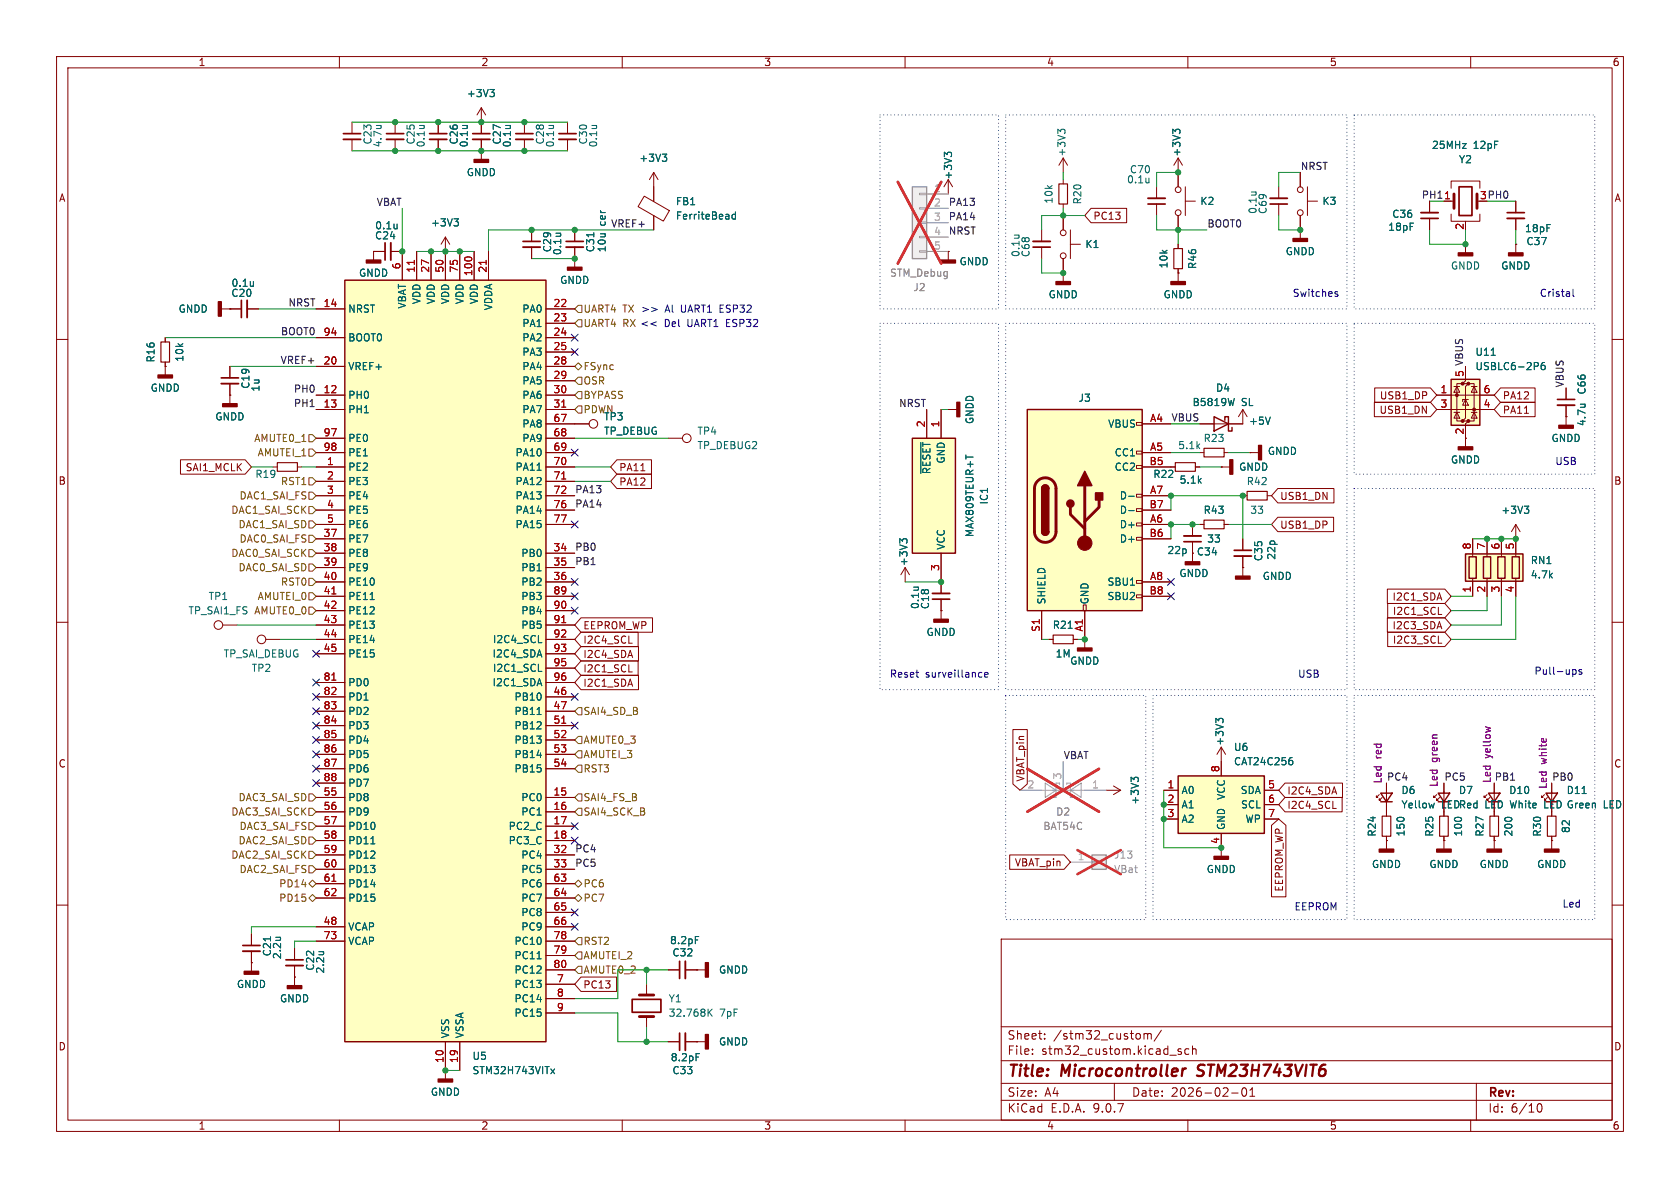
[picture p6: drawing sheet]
<svg xmlns="http://www.w3.org/2000/svg" width="297mm" height="210mm" viewBox="0 0 297 210" stroke-linecap="round" stroke-linejoin="round" font-family="sans-serif">
<defs><g id="words">
<g font-size="2.8" fill="#840000">
<text x="178" y="190.9">Title:</text>
<text x="187.7" y="190.9">Microcontroller</text>
<text x="212.6" y="190.9">STM23H743VIT6</text>
</g>
<g font-size="2.1" fill="#840000">
<text x="178" y="184">Sheet:</text>
<text x="186.2" y="184">/stm32_custom/</text>
<text x="178" y="186.7">File:</text>
<text x="184.1" y="186.7">stm32_custom.kicad_sch</text>
<text x="178" y="196.9">KiCad</text>
<text x="178" y="194.1">Size:</text>
<text x="184.7" y="194.1">A4</text>
<text x="185.7" y="196.9">E.D.A.</text>
<text x="193.3" y="196.9">9.0.7</text>
<text x="200" y="194.1">Date:</text>
<text x="207" y="194.1">2026-02-01</text>
<text x="263" y="194.3">Rev:</text>
<text x="263" y="196.9">Id:</text>
<text x="267.1" y="196.9">6/10</text>
</g>
<g font-size="1.8" fill="#840000">
<text x="35" y="11.9">1</text>
<text x="85" y="11.9">2</text>
<text x="135" y="11.9">3</text>
<text x="185" y="11.9">4</text>
<text x="235" y="11.9">5</text>
<text x="285" y="11.9">6</text>
<text x="10.3" y="35.9">A</text>
<text x="285.3" y="35.9">A</text>
<text x="193.2" y="39.1">PC13</text>
<text x="243.8" y="70.8">USB1_DP</text>
<text x="265.6" y="70.8">PA12</text>
<text x="243.8" y="73.3">USB1_DN</text>
<text x="265.6" y="73.3">PA11</text>
<text x="32.7" y="83.5">SAI1_MCLK</text>
<text x="109.4" y="83.5">PA11</text>
<text x="10.3" y="85.9">B</text>
<text x="109.4" y="86">PA12</text>
<text x="226.2" y="88.6">USB1_DN</text>
<text x="285.3" y="85.9">B</text>
<text x="226.2" y="93.7">USB1_DP</text>
<text x="246.1" y="106.4">I2C1_SDA</text>
<text x="103" y="114">I2C4_SCL</text>
<text x="103" y="111.4">EEPROM_WP</text>
<text x="246.1" y="111.4">I2C3_SDA</text>
<text x="246.1" y="108.9">I2C1_SCL</text>
<text x="246.1" y="114">I2C3_SCL</text>
<text x="103" y="119.1">I2C1_SCL</text>
<text x="103" y="116.5">I2C4_SDA</text>
<text x="103" y="121.6">I2C1_SDA</text>
<text x="10.3" y="135.9">C</text>
<text x="285.3" y="135.9">C</text>
<text x="181.3" y="138.3" transform="rotate(-90 181.3 138.3)">VBAT_pin</text>
<text x="227.5" y="143.2">I2C4_SCL</text>
<text x="227.5" y="140.7">I2C4_SDA</text>
<text x="254.8" y="143.1">LEDRed</text>
<text x="262.5" y="143.1">LED White</text>
<text x="215.6" y="149.3" transform="rotate(-90 215.6 149.3)">4</text>
<text x="179.3" y="153.4">VBAT_pin</text>
<text x="227" y="157.7" transform="rotate(-90 227 157.7)">EEPROM_WP</text>
<text x="103" y="174.9">PC13</text>
<text x="10.3" y="185.9">D</text>
<text x="285.3" y="185.9">D</text>
<text x="35" y="199.9">1</text>
<text x="85" y="199.9">2</text>
<text x="135" y="199.9">3</text>
<text x="185" y="199.9">4</text>
<text x="235" y="199.9">5</text>
<text x="285" y="199.9">6</text>
</g>
<g font-size="1.8" fill="#006464">
<text x="82.4" y="17.4">+3V3</text>
<text x="65.9" y="25.6" transform="rotate(-90 65.9 25.6)">C23</text>
<text x="67.7" y="26.2" transform="rotate(-90 67.7 26.2)">4.7u</text>
<text x="73.5" y="25.6" transform="rotate(-90 73.5 25.6)">C25</text>
<text x="75.3" y="26.2" transform="rotate(-90 75.3 26.2)">0.1u</text>
<text x="81.1" y="25.6" transform="rotate(-90 81.1 25.6)">C26</text>
<text x="82.9" y="26.2" transform="rotate(-90 82.9 26.2)">0.1u</text>
<text x="88.7" y="25.6" transform="rotate(-90 88.7 25.6)">C27</text>
<text x="90.5" y="26.2" transform="rotate(-90 90.5 26.2)">0.1u</text>
<text x="96.4" y="25.6" transform="rotate(-90 96.4 25.6)">C28</text>
<text x="98.1" y="26.2" transform="rotate(-90 98.1 26.2)">0.1u</text>
<text x="104" y="25.6" transform="rotate(-90 104 25.6)">C30</text>
<text x="105.8" y="26.2" transform="rotate(-90 105.8 26.2)">0.1u</text>
<text x="112.9" y="28.8">+3V3</text>
<text x="188.6" y="27.8" transform="rotate(-90 188.6 27.8)">+3V3</text>
<text x="208.9" y="27.8" transform="rotate(-90 208.9 27.8)">+3V3</text>
<text x="253.1" y="26.5">25MHz</text>
<text x="257.8" y="29.1">Y2</text>
<text x="260.5" y="26.5">12pF</text>
<text x="82.4" y="31.3">GNDD</text>
<text x="168.5" y="31.9" transform="rotate(-90 168.5 31.9)">+3V3</text>
<text x="199.1" y="32.6">0.1u</text>
<text x="199.7" y="30.8">C70</text>
<text x="66.2" y="40.7">0.1u</text>
<text x="76.1" y="40.2">+3V3</text>
<text x="107.3" y="40" transform="rotate(-90 107.3 40)">cer</text>
<text x="119.4" y="36.5">FB1</text>
<text x="119.4" y="39">FerriteBead</text>
<text x="186.3" y="36.1" transform="rotate(-90 186.3 36.1)">10k</text>
<text x="191.4" y="36.2" transform="rotate(-90 191.4 36.2)">R20</text>
<text x="212.1" y="36.4">K2</text>
<text x="222.4" y="37.9" transform="rotate(-90 222.4 37.9)">0.1u</text>
<text x="224.1" y="37.9" transform="rotate(-90 224.1 37.9)">C69</text>
<text x="233.7" y="36.4">K3</text>
<text x="245.3" y="41">18pF</text>
<text x="246" y="38.7">C36</text>
<text x="269.5" y="41.2">18pF</text>
<text x="66.2" y="42.5">C24</text>
<text x="97.6" y="44.7" transform="rotate(-90 97.6 44.7)">C29</text>
<text x="99.4" y="45.2" transform="rotate(-90 99.4 45.2)">0.1u</text>
<text x="105.3" y="44.7" transform="rotate(-90 105.3 44.7)">C31</text>
<text x="107.3" y="44.7" transform="rotate(-90 107.3 44.7)">10u</text>
<text x="169.5" y="47.1">GNDD</text>
<text x="180.4" y="45.5" transform="rotate(-90 180.4 45.5)">0.1u</text>
<text x="182.2" y="45.6" transform="rotate(-90 182.2 45.6)">C68</text>
<text x="191.8" y="44">K1</text>
<text x="206.6" y="47.5" transform="rotate(-90 206.6 47.5)">10k</text>
<text x="211.7" y="47.7" transform="rotate(-90 211.7 47.7)">R46</text>
<text x="227.2" y="45.3">GNDD</text>
<text x="256.4" y="47.9">GNDD</text>
<text x="265.3" y="47.9">GNDD</text>
<text x="269.8" y="43.5">C37</text>
<text x="40.8" y="52.7">C20</text>
<text x="40.8" y="50.9">0.1u</text>
<text x="63.4" y="49.1">GNDD</text>
<text x="74.5" y="53.9" transform="rotate(-90 74.5 53.9)">VDD</text>
<text x="77.1" y="53.9" transform="rotate(-90 77.1 53.9)">VDD</text>
<text x="79.6" y="53.9" transform="rotate(-90 79.6 53.9)">VDD</text>
<text x="82.1" y="53.9" transform="rotate(-90 82.1 53.9)">VDD</text>
<text x="84.7" y="53.9" transform="rotate(-90 84.7 53.9)">VDD</text>
<text x="98.9" y="50.4">GNDD</text>
<text x="185.3" y="52.9">GNDD</text>
<text x="205.6" y="52.9">GNDD</text>
<text x="31.5" y="55.5">GNDD</text>
<text x="61.5" y="55.5">NRST</text>
<text x="72" y="54.7" transform="rotate(-90 72 54.7)">VBAT</text>
<text x="87.2" y="55" transform="rotate(-90 87.2 55)">VDDA</text>
<text x="92.2" y="55.5">PA0</text>
<text x="92.2" y="58">PA1</text>
<text x="27.5" y="64.2" transform="rotate(-90 27.5 64.2)">R16</text>
<text x="32.6" y="64.1" transform="rotate(-90 32.6 64.1)">10k</text>
<text x="61.5" y="60.6">BOOT0</text>
<text x="61.5" y="65.6">VREF+</text>
<text x="92.2" y="60.6">PA2</text>
<text x="92.2" y="63.1">PA3</text>
<text x="92.2" y="65.6">PA4</text>
<text x="260.7" y="63.1">U11</text>
<text x="260.7" y="65.6">USBLC6-2P6</text>
<text x="26.5" y="69.4">GNDD</text>
<text x="44.3" y="68.8" transform="rotate(-90 44.3 68.8)">C19</text>
<text x="46.1" y="69.3" transform="rotate(-90 46.1 69.3)">1u</text>
<text x="61.5" y="70.7">PH0</text>
<text x="92.2" y="68.2">PA5</text>
<text x="92.2" y="70.7">PA6</text>
<text x="190.6" y="71.2">J3</text>
<text x="210.7" y="72">B5819W</text>
<text x="214.9" y="69.4">D4</text>
<text x="219.5" y="72">SL</text>
<text x="280.5" y="69.8" transform="rotate(-90 280.5 69.8)">C66</text>
<text x="38" y="74.5">GNDD</text>
<text x="61.5" y="73.3">PH1</text>
<text x="92.2" y="73.3">PA7</text>
<text x="92.2" y="75.8">PA8</text>
<text x="106.7" y="74.5">TP3</text>
<text x="106.7" y="77.1">TP_DEBUG</text>
<text x="123.2" y="77.1">TP4</text>
<text x="172.3" y="75.1" transform="rotate(-90 172.3 75.1)">GNDD</text>
<text x="195.8" y="75.8">VBUS</text>
<text x="220.7" y="75.3">+5V</text>
<text x="280.5" y="75.4" transform="rotate(-90 280.5 75.4)">4.7u</text>
<text x="61.5" y="78.3">PE0</text>
<text x="61.5" y="80.9">PE1</text>
<text x="61.5" y="83.4">PE2</text>
<text x="91" y="80.9">PA10</text>
<text x="91" y="83.4">PA11</text>
<text x="92.2" y="78.3">PA9</text>
<text x="123.2" y="79.6">TP_DEBUG2</text>
<text x="164.7" y="83.9" transform="rotate(-90 164.7 83.9)">~{RESET}</text>
<text x="167.2" y="82.1" transform="rotate(-90 167.2 82.1)">GND</text>
<text x="197" y="80.9">CC1</text>
<text x="197" y="83.4">CC2</text>
<text x="208.2" y="79.6">5.1k</text>
<text x="212.7" y="78.3">R23</text>
<text x="219" y="83.4">GNDD</text>
<text x="224" y="80.6">GNDD</text>
<text x="256.4" y="82.1">GNDD</text>
<text x="274.2" y="78.3">GNDD</text>
<text x="45" y="84.7">R19</text>
<text x="61.5" y="86">PE3</text>
<text x="61.5" y="88.5">PE4</text>
<text x="91" y="86">PA12</text>
<text x="91" y="88.5">PA13</text>
<text x="174.9" y="89.3" transform="rotate(-90 174.9 89.3)">IC1</text>
<text x="197.9" y="88.5">D-</text>
<text x="203.8" y="84.7">R22</text>
<text x="208.4" y="85.7">5.1k</text>
<text x="220.3" y="86">R42</text>
<text x="61.5" y="91">PE5</text>
<text x="61.5" y="93.6">PE6</text>
<text x="91" y="91">PA14</text>
<text x="91" y="93.6">PA15</text>
<text x="172.3" y="95" transform="rotate(-90 172.3 95)">MAX809TEUR+T</text>
<text x="197.9" y="91">D-</text>
<text x="197.9" y="93.6">D+</text>
<text x="212.7" y="91">R43</text>
<text x="220.9" y="91">33</text>
<text x="265.3" y="91">+3V3</text>
<text x="61.5" y="96.1">PE7</text>
<text x="61.5" y="98.7">PE8</text>
<text x="61.5" y="101.2">PE9</text>
<text x="92.1" y="98.7">PB0</text>
<text x="92.1" y="101.2">PB1</text>
<text x="160.6" y="100.2" transform="rotate(-90 160.6 100.2)">+3V3</text>
<text x="167.2" y="97.3" transform="rotate(-90 167.2 97.3)">VCC</text>
<text x="197.9" y="96.1">D+</text>
<text x="206.3" y="98.1">22p</text>
<text x="211.5" y="98.4">C34</text>
<text x="213.3" y="96.1">33</text>
<text x="223.4" y="99.3" transform="rotate(-90 223.4 99.3)">C35</text>
<text x="225.7" y="99.1" transform="rotate(-90 225.7 99.1)">22p</text>
<text x="270.5" y="99.9">RN1</text>
<text x="36.8" y="106.3">TP1</text>
<text x="61.5" y="103.7">PE10</text>
<text x="61.5" y="106.3">PE11</text>
<text x="92.1" y="103.7">PB2</text>
<text x="92.1" y="106.3">PB3</text>
<text x="162.7" y="107.8" transform="rotate(-90 162.7 107.8)">0.1u</text>
<text x="164.4" y="107.8" transform="rotate(-90 164.4 107.8)">C18</text>
<text x="185" y="106.9" transform="rotate(-90 185 106.9)">SHIELD</text>
<text x="192.6" y="106.9" transform="rotate(-90 192.6 106.9)">GND</text>
<text x="195.7" y="103.7">SBU1</text>
<text x="195.7" y="106.3">SBU2</text>
<text x="208.4" y="102.2">GNDD</text>
<text x="223.1" y="102.7">GNDD</text>
<text x="270.5" y="102.5">4.7k</text>
<text x="33.2" y="108.8">TP_SAI1_FS</text>
<text x="61.5" y="108.8">PE12</text>
<text x="61.5" y="111.4">PE13</text>
<text x="61.5" y="113.9">PE14</text>
<text x="87" y="113.9">I2C4_SCL</text>
<text x="92.1" y="108.8">PB4</text>
<text x="92.1" y="111.4">PB5</text>
<text x="163.7" y="112.6">GNDD</text>
<text x="186" y="111.4">R21</text>
<text x="39.4" y="116.4">TP_SAI_DEBUG</text>
<text x="44.4" y="119">TP2</text>
<text x="61.5" y="116.4">PE15</text>
<text x="87" y="116.4">I2C4_SDA</text>
<text x="87" y="119">I2C1_SCL</text>
<text x="186.5" y="116.4">1M</text>
<text x="189.1" y="117.7">GNDD</text>
<text x="61.5" y="121.5">PD0</text>
<text x="61.5" y="124.1">PD1</text>
<text x="87" y="121.5">I2C1_SDA</text>
<text x="90.8" y="124.1">PB10</text>
<text x="61.5" y="126.6">PD2</text>
<text x="61.5" y="129.1">PD3</text>
<text x="61.5" y="131.7">PD4</text>
<text x="90.8" y="126.6">PB11</text>
<text x="90.8" y="129.1">PB12</text>
<text x="90.8" y="131.7">PB13</text>
<text x="216.5" y="131.9" transform="rotate(-90 216.5 131.9)">+3V3</text>
<text x="61.5" y="134.2">PD5</text>
<text x="61.5" y="136.8">PD6</text>
<text x="90.8" y="134.2">PB14</text>
<text x="90.8" y="136.8">PB15</text>
<text x="218.1" y="135.5">CAT24C256</text>
<text x="218.1" y="132.9">U6</text>
<text x="61.5" y="139.3">PD7</text>
<text x="61.5" y="141.8">PD8</text>
<text x="92.1" y="141.8">PC0</text>
<text x="201.5" y="142.3" transform="rotate(-90 201.5 142.3)">+3V3</text>
<text x="208.8" y="140.6">A0</text>
<text x="208.8" y="143.1">A1</text>
<text x="216.8" y="141.5" transform="rotate(-90 216.8 141.5)">VCC</text>
<text x="219.2" y="140.6">SDA</text>
<text x="219.3" y="143.1">SCL</text>
<text x="247.7" y="140.6">D6</text>
<text x="247.7" y="143.1">Yellow</text>
<text x="257.8" y="140.6">D7</text>
<text x="266.7" y="140.6">D10</text>
<text x="272.9" y="143.1">LED Green</text>
<text x="276.9" y="140.6">D11</text>
<text x="283.4" y="143.1">LED</text>
<text x="61.5" y="144.4">PD9</text>
<text x="61.5" y="146.9">PD10</text>
<text x="61.5" y="149.5">PD11</text>
<text x="89.8" y="146.9">PC2_C</text>
<text x="89.8" y="149.5">PC3_C</text>
<text x="92.1" y="144.4">PC1</text>
<text x="208.8" y="145.6">A2</text>
<text x="216.8" y="146.8" transform="rotate(-90 216.8 146.8)">GND</text>
<text x="220.1" y="145.6">WP</text>
<text x="243.4" y="148" transform="rotate(-90 243.4 148)">R24</text>
<text x="248.5" y="148" transform="rotate(-90 248.5 148)">150</text>
<text x="253.6" y="148" transform="rotate(-90 253.6 148)">R25</text>
<text x="258.7" y="148" transform="rotate(-90 258.7 148)">100</text>
<text x="262.5" y="148" transform="rotate(-90 262.5 148)">R27</text>
<text x="267.6" y="148" transform="rotate(-90 267.6 148)">200</text>
<text x="272.6" y="148" transform="rotate(-90 272.6 148)">R30</text>
<text x="277.7" y="147.4" transform="rotate(-90 277.7 147.4)">82</text>
<text x="61.5" y="152">PD12</text>
<text x="61.5" y="154.5">PD13</text>
<text x="92.1" y="152">PC4</text>
<text x="92.1" y="154.5">PC5</text>
<text x="213.2" y="154.5">GNDD</text>
<text x="242.4" y="153.6">GNDD</text>
<text x="252.6" y="153.6">GNDD</text>
<text x="261.5" y="153.6">GNDD</text>
<text x="271.6" y="153.6">GNDD</text>
<text x="61.5" y="157.1">PD14</text>
<text x="61.5" y="159.6">PD15</text>
<text x="92.1" y="157.1">PC6</text>
<text x="92.1" y="159.6">PC7</text>
<text x="61.5" y="164.7">VCAP</text>
<text x="61.5" y="167.2">VCAP</text>
<text x="90.8" y="167.2">PC10</text>
<text x="92.1" y="162.2">PC8</text>
<text x="92.1" y="164.7">PC9</text>
<text x="118.4" y="167.1">8.2pF</text>
<text x="48.1" y="169.2" transform="rotate(-90 48.1 169.2)">C21</text>
<text x="49.9" y="169.7" transform="rotate(-90 49.9 169.7)">2.2u</text>
<text x="55.7" y="171.7" transform="rotate(-90 55.7 171.7)">C22</text>
<text x="57.5" y="172.2" transform="rotate(-90 57.5 172.2)">2.2u</text>
<text x="90.8" y="169.8">PC11</text>
<text x="90.8" y="172.3">PC12</text>
<text x="118.8" y="169.3">C32</text>
<text x="127" y="172.3">GNDD</text>
<text x="41.8" y="174.9">GNDD</text>
<text x="49.4" y="177.4">GNDD</text>
<text x="90.8" y="174.9">PC13</text>
<text x="90.8" y="177.4">PC14</text>
<text x="90.8" y="179.9">PC15</text>
<text x="118.1" y="177.4">Y1</text>
<text x="118.1" y="179.9">32.768K</text>
<text x="127.2" y="179.9">7pF</text>
<text x="79.6" y="183.6" transform="rotate(-90 79.6 183.6)">VSS</text>
<text x="82.1" y="183.6" transform="rotate(-90 82.1 183.6)">VSSA</text>
<text x="127" y="185">GNDD</text>
<text x="83.4" y="187.6">U5</text>
<text x="83.4" y="190.1">STM32H743VITx</text>
<text x="118.5" y="187.8">8.2pF</text>
<text x="118.8" y="190.1">C33</text>
<text x="76.1" y="193.9">GNDD</text>
</g>
<g font-size="1.8" fill="#aaa">
<text x="165" y="34">1</text>
<text x="165" y="36.6">2</text>
<text x="165" y="39.1">3</text>
<text x="165" y="41.7">4</text>
<text x="165" y="44.2">5</text>
<text x="187.7" y="137.9" transform="rotate(-90 187.7 137.9)">3</text>
<text x="181.5" y="139.4">2</text>
<text x="193" y="139.4">1</text>
<text x="190.4" y="152.1">1</text>
</g>
<g font-size="1.8" fill="#0f0f0f">
<text x="229.9" y="30.1">NRST</text>
<text x="251.3" y="35.2">PH1</text>
<text x="261.5" y="35.3">3 PH0</text>
<text x="66.5" y="36.5">VBAT</text>
<text x="107.9" y="40.3">VREF+</text>
<text x="167.6" y="39">PA14</text>
<text x="167.6" y="36.5">PA13</text>
<text x="167.6" y="41.6">NRST</text>
<text x="213.4" y="40.3">BOOT0</text>
<text x="49.6" y="59.3">BOOT0</text>
<text x="50.9" y="54.3">NRST</text>
<text x="49.5" y="64.4">VREF+</text>
<text x="51.9" y="69.5">PH0</text>
<text x="258.8" y="66.7" transform="rotate(-90 258.8 66.7)">5 VBUS</text>
<text x="276.5" y="68.6" transform="rotate(-90 276.5 68.6)">VBUS</text>
<text x="51.9" y="72">PH1</text>
<text x="158.8" y="72">NRST</text>
<text x="207" y="74.6">VBUS</text>
<text x="101.6" y="87.3">PA13</text>
<text x="101.6" y="89.8">PA14</text>
<text x="101.6" y="100">PB1</text>
<text x="101.6" y="97.4">PB0</text>
<text x="188" y="134.3">VBAT</text>
<text x="245.1" y="138.1">PC4</text>
<text x="255.3" y="138.1">PC5</text>
<text x="264.2" y="138.1">PB1</text>
<text x="274.3" y="138.1">PB0</text>
<text x="101.6" y="153.3">PC5</text>
<text x="101.6" y="150.8">PC4</text>
</g>
<g font-size="1.8" fill="#a90000">
<text x="255.2" y="35.3">1</text>
<text x="261.5" y="35.3">3</text>
<text x="258.8" y="40.7" transform="rotate(-90 258.8 40.7)">2</text>
<text x="70.9" y="47.7" transform="rotate(-90 70.9 47.7)">6</text>
<text x="73.4" y="48.3" transform="rotate(-90 73.4 48.3)">11</text>
<text x="75.9" y="48.3" transform="rotate(-90 75.9 48.3)">27</text>
<text x="78.5" y="48.3" transform="rotate(-90 78.5 48.3)">50</text>
<text x="81" y="48.3" transform="rotate(-90 81 48.3)">75</text>
<text x="83.6" y="48.9" transform="rotate(-90 83.6 48.9)">100</text>
<text x="86.1" y="48.3" transform="rotate(-90 86.1 48.3)">21</text>
<text x="57.1" y="54.4">14</text>
<text x="57.1" y="59.4">94</text>
<text x="97.7" y="54.4">22</text>
<text x="97.7" y="56.9">23</text>
<text x="97.7" y="59.4">24</text>
<text x="57.1" y="64.5">20</text>
<text x="97.7" y="62">25</text>
<text x="97.7" y="64.5">28</text>
<text x="57.1" y="69.6">12</text>
<text x="97.7" y="67.1">29</text>
<text x="97.7" y="69.6">30</text>
<text x="254.6" y="69.6">1</text>
<text x="258.8" y="66.7" transform="rotate(-90 258.8 66.7)">5</text>
<text x="262.2" y="69.6">6</text>
<text x="57.1" y="72.1">13</text>
<text x="57.1" y="77.2">97</text>
<text x="97.7" y="72.1">31</text>
<text x="97.7" y="74.7">67</text>
<text x="97.7" y="77.2">68</text>
<text x="163.6" y="75.6" transform="rotate(-90 163.6 75.6)">2</text>
<text x="166.1" y="75.6" transform="rotate(-90 166.1 75.6)">1</text>
<text x="203.2" y="74.7">A4</text>
<text x="254.6" y="72.1">3</text>
<text x="258.8" y="76.9" transform="rotate(-90 258.8 76.9)">2</text>
<text x="262.2" y="72.1">4</text>
<text x="57.1" y="79.8">98</text>
<text x="57.7" y="82.3">1</text>
<text x="97.7" y="79.8">69</text>
<text x="97.7" y="82.3">70</text>
<text x="203.1" y="82.3">B5</text>
<text x="203.2" y="79.8">A5</text>
<text x="57.7" y="84.8">2</text>
<text x="57.7" y="87.4">3</text>
<text x="57.7" y="89.9">4</text>
<text x="97.7" y="84.8">71</text>
<text x="97.7" y="87.4">72</text>
<text x="97.7" y="89.9">76</text>
<text x="203.1" y="89.9">B7</text>
<text x="203.2" y="87.4">A7</text>
<text x="57.1" y="95">37</text>
<text x="57.7" y="92.5">5</text>
<text x="97.7" y="92.5">77</text>
<text x="203.1" y="95">B6</text>
<text x="203.2" y="92.5">A6</text>
<text x="57.1" y="97.5">38</text>
<text x="57.1" y="100.1">39</text>
<text x="97.7" y="97.5">34</text>
<text x="97.7" y="100.1">35</text>
<text x="166.1" y="101" transform="rotate(-90 166.1 101)">3</text>
<text x="260.1" y="97.2" transform="rotate(-90 260.1 97.2)">8</text>
<text x="262.6" y="97.2" transform="rotate(-90 262.6 97.2)">7</text>
<text x="265.2" y="97.2" transform="rotate(-90 265.2 97.2)">6</text>
<text x="267.7" y="97.2" transform="rotate(-90 267.7 97.2)">5</text>
<text x="57.1" y="102.6">40</text>
<text x="57.1" y="105.2">41</text>
<text x="57.1" y="107.7">42</text>
<text x="97.7" y="102.6">36</text>
<text x="97.7" y="105.2">89</text>
<text x="97.7" y="107.7">90</text>
<text x="203.1" y="105.2">B8</text>
<text x="203.2" y="102.6">A8</text>
<text x="260.1" y="104.8" transform="rotate(-90 260.1 104.8)">1</text>
<text x="262.6" y="104.8" transform="rotate(-90 262.6 104.8)">2</text>
<text x="265.2" y="104.8" transform="rotate(-90 265.2 104.8)">3</text>
<text x="267.7" y="104.8" transform="rotate(-90 267.7 104.8)">4</text>
<text x="57.1" y="110.2">43</text>
<text x="57.1" y="112.8">44</text>
<text x="97.7" y="110.2">91</text>
<text x="97.7" y="112.8">92</text>
<text x="183.9" y="111.8" transform="rotate(-90 183.9 111.8)">S1</text>
<text x="191.5" y="111.7" transform="rotate(-90 191.5 111.7)">A1</text>
<text x="57.1" y="115.3">45</text>
<text x="97.7" y="115.3">93</text>
<text x="97.7" y="117.9">95</text>
<text x="57.1" y="120.4">81</text>
<text x="57.1" y="122.9">82</text>
<text x="57.1" y="125.5">83</text>
<text x="97.7" y="120.4">96</text>
<text x="97.7" y="122.9">46</text>
<text x="97.7" y="125.5">47</text>
<text x="57.1" y="128">84</text>
<text x="57.1" y="130.6">85</text>
<text x="97.7" y="128">51</text>
<text x="97.7" y="130.6">52</text>
<text x="57.1" y="133.1">86</text>
<text x="57.1" y="135.6">87</text>
<text x="97.7" y="133.1">53</text>
<text x="97.7" y="135.6">54</text>
<text x="215.6" y="136.6" transform="rotate(-90 215.6 136.6)">8</text>
<text x="57.1" y="138.2">88</text>
<text x="57.1" y="140.7">55</text>
<text x="57.1" y="143.3">56</text>
<text x="97.7" y="140.7">15</text>
<text x="97.7" y="143.3">16</text>
<text x="206.3" y="139.4">1</text>
<text x="206.3" y="142">2</text>
<text x="224.1" y="139.4">5</text>
<text x="224.1" y="142">6</text>
<text x="57.1" y="145.8">57</text>
<text x="57.1" y="148.3">58</text>
<text x="97.7" y="145.8">17</text>
<text x="97.7" y="148.3">18</text>
<text x="206.3" y="144.5">3</text>
<text x="224.1" y="144.5">7</text>
<text x="57.1" y="150.9">59</text>
<text x="57.1" y="153.4">60</text>
<text x="57.1" y="156">61</text>
<text x="97.7" y="150.9">32</text>
<text x="97.7" y="153.4">33</text>
<text x="97.7" y="156">63</text>
<text x="57.1" y="158.5">62</text>
<text x="97.7" y="158.5">64</text>
<text x="97.7" y="161">65</text>
<text x="57.1" y="163.6">48</text>
<text x="57.1" y="166.1">73</text>
<text x="97.7" y="163.6">66</text>
<text x="97.7" y="166.1">78</text>
<text x="97.7" y="168.7">79</text>
<text x="97.7" y="171.2">80</text>
<text x="98.4" y="173.7">7</text>
<text x="98.4" y="176.3">8</text>
<text x="98.4" y="178.8">9</text>
<text x="78.5" y="188" transform="rotate(-90 78.5 188)">10</text>
<text x="81" y="188" transform="rotate(-90 81 188)">19</text>
</g>
<g font-size="1.8" fill="#989898">
<text x="157.3" y="49.1">STM_Debug</text>
<text x="161.4" y="51.7">J2</text>
<text x="184.4" y="146.9">BAT54C</text>
<text x="186.6" y="144.4">D2</text>
<text x="196.9" y="154.5">VBat</text>
<text x="196.9" y="152">J13</text>
</g>
<g font-size="1.8" fill="#0000c2">
<text x="228.4" y="52.7">Switches</text>
<text x="272.1" y="52.7">Cristal</text>
<text x="110.1" y="55.5">TX &gt;&gt;</text>
<text x="110.1" y="58">RX &lt;&lt;</text>
<text x="117.4" y="58">Del</text>
<text x="117.5" y="55.5">Al</text>
<text x="120.5" y="55.5">UART1</text>
<text x="121.6" y="58">UART1</text>
<text x="127.5" y="55.5">ESP32</text>
<text x="128.7" y="58">ESP32</text>
<text x="274.9" y="82.4">USB</text>
<text x="157.2" y="120">Reset</text>
<text x="163.6" y="120">surveillance</text>
<text x="229.4" y="120">USB</text>
<text x="271.2" y="119.5">Pull-ups</text>
<text x="228.8" y="161.1">EEPROM</text>
<text x="276.1" y="160.6">Led</text>
</g>
<g font-size="1.8" fill="#725600">
<text x="103.1" y="55.5">UART4</text>
<text x="103.1" y="58">UART4</text>
<text x="103.1" y="65.6">FSync</text>
<text x="103.1" y="70.7">BYPASS</text>
<text x="103.1" y="68.2">OSR</text>
<text x="103.1" y="73.3">PDWN</text>
<text x="44.8" y="78.3">AMUTE0_1</text>
<text x="45.4" y="80.9">AMUTEI_1</text>
<text x="42.2" y="88.5">DAC1_SAI_FS</text>
<text x="49.6" y="86">RST1</text>
<text x="40.8" y="91">DAC1_SAI_SCK</text>
<text x="42.1" y="93.6">DAC1_SAI_SD</text>
<text x="40.8" y="98.7">DAC0_SAI_SCK</text>
<text x="42.1" y="101.2">DAC0_SAI_SD</text>
<text x="42.2" y="96.1">DAC0_SAI_FS</text>
<text x="45.4" y="106.3">AMUTEI_0</text>
<text x="49.6" y="103.7">RST0</text>
<text x="44.8" y="108.8">AMUTE0_0</text>
<text x="103.1" y="126.6">SAI4_SD_B</text>
<text x="103.1" y="131.7">AMUTE0_3</text>
<text x="103.1" y="136.8">RST3</text>
<text x="103.1" y="134.2">AMUTEI_3</text>
<text x="42.1" y="141.8">DAC3_SAI_SD</text>
<text x="103.1" y="141.8">SAI4_FS_B</text>
<text x="40.8" y="144.4">DAC3_SAI_SCK</text>
<text x="42.1" y="149.5">DAC2_SAI_SD</text>
<text x="42.2" y="146.9">DAC3_SAI_FS</text>
<text x="103.1" y="144.4">SAI4_SCK_B</text>
<text x="40.8" y="152">DAC2_SAI_SCK</text>
<text x="42.2" y="154.5">DAC2_SAI_FS</text>
<text x="49.3" y="159.6">PD15</text>
<text x="49.3" y="157.1">PD14</text>
<text x="103.1" y="157.1">PC6</text>
<text x="103.1" y="159.6">PC7</text>
<text x="103.1" y="167.2">RST2</text>
<text x="103.1" y="172.3">AMUTE0_2</text>
<text x="103.1" y="169.8">AMUTEI_2</text>
</g>
<g font-size="1.8" fill="#840084">
<text x="244.4" y="134.2" transform="rotate(-90 244.4 134.2)">red</text>
<text x="254.4" y="134.8" transform="rotate(-90 254.4 134.8)">green</text>
<text x="263.8" y="134.1" transform="rotate(-90 263.8 134.1)">yellow</text>
<text x="273.7" y="135.1" transform="rotate(-90 273.7 135.1)">white</text>
<text x="244.4" y="138.6" transform="rotate(-90 244.4 138.6)">Led</text>
<text x="254.4" y="139.2" transform="rotate(-90 254.4 139.2)">Led</text>
<text x="263.8" y="138.5" transform="rotate(-90 263.8 138.5)">Led</text>
<text x="273.7" y="139.5" transform="rotate(-90 273.7 139.5)">Led</text>
</g>
</g></defs>
<g fill="none" stroke="#840000" stroke-width=".18">
<path d="M10 10h277v190h-277zM12 12h273v186h-273zM60 10v2M110 10v2M160 10v2M210 10v2M260 10v2M10 60h2M40.6 64.8v2M40.6 67.8v2.1M285 60h2M10 110h2"/>
<path d="M285 110h2M10 160h2M52.1 172.7h.1M52.1 172.7v1.5M118.1 171.5h2M121.2 171.5h3.5M123.2 171.5h.1M177 166h108v32h-108zM285 160h2M60 198v2M110 198v2M123.2 184.2h.1"/>
<path d="M123.2 184.2h1.5M160 198v2M177 194.5h108M177 191.5h108M177 187.5h108M177 181.5h108M182.5 186.3v.1M182.5 185.5v.1M184.7 183.6v.1M184.7 182.8v.1M197 191.5v3M202.2 182.7v1"/>
<path d="M202.2 182.8l.5-.1 .2 .2M202.9 182.9l.2-.2 .4 .1v.9M202.9 182.9v.8M205.3 182.1l-1.3 2M208.8 185.5l-.3-.1-.3 .2 .1 .2 .5 .2v.3h-.6M210 198v2M210.2 185.5l-.5-.1-.2 .3v.4l.1 .2h.6M210.8 185.5l.2-.1 .4 .1 .1 .9M210.8 184.9v1.5M217.7 193.2h1.2M219.7 192.4l.2-.1a.81 .81 0 0 1 .6 .6 .81 .81 0 0 1-.3 .8l-.2 .1a.81 .81 0 0 1-.3-1.4zM221 193.8h.8"/>
<path d="M221 192.7l.4-.4v1.5M260 198v2M261 191.5v6.5M271.7 195.7l.2-.5 .2-.1a.81 .81 0 0 1 .6 .6 .81 .81 0 0 1-.3 .8h-.4l-.3-.5"/>
</g>
<path d="M209.7 188.9l-.5 .2M211.6 190.1l.3 .1M211.9 188.4l-.1 .4v.2" fill="none" stroke="#840000" stroke-width=".4"/>
<path d="M39.1 66.8h3.1M120.1 169.9v3.1" fill="none" stroke="#840000" stroke-width=".3"/>
<path d="M39.1 67.8h3.1M121.2 169.9v3.1" fill="none" stroke="#840000" stroke-width=".33"/>
<path d="M122.9 165.6h.6" fill="none" stroke="#006464" stroke-width=".18"/>
<g fill="#840000" stroke="#840000" stroke-width=".25">
<path d="M50.8 174.2h2.5v.6h-2.5z"/>
<path d="M124.7 182.9h.5v2.5h-.5z"/>
<path d="M124.7 170.2h.5v2.5h-.5z"/>
</g>
<path d="M256.5 67.1h5.1v8.1h-5.1z" fill="#ffffc2"/>
<g fill="#840000" stroke="#840000" stroke-width=".18">
<circle cx="257.6" cy="69.8" r=".25"/>
<circle cx="258.6" cy="67.8" r=".25"/>
<circle cx="258.6" cy="74.4" r=".25"/>
<circle cx="259.6" cy="67.8" r=".25"/>
<circle cx="259.6" cy="74.4" r=".25"/>
<circle cx="260.6" cy="72.4" r=".25"/>
</g>
<g fill="none" stroke="#840000" stroke-width=".18">
<path d="M255.3 35.6h1.7M256.5 33.3v-1.3h5.1v1.3M256.5 37.8v1.3h5.1v-1.3M259.1 39.1v.3M40.6 69.9h.1M40.6 69.9v1.5M254 69.9h10.2M254 72.4h10.2M257 72.9h1.1M257 68.3h1.1M257.6 68.3l.5 1h-1.1zM257.6 72.9l.5 1h-1.1z"/>
<path d="M258.6 67.8h-1v6.6h1M259.1 64.8v2.5l-.5 .5h1l-.5 .5v5.6l-.5 .5h1l-.5 .5v4.1M259.1 70.6l.5 1h-1zM259.6 70.6h-1v.4M259.6 67.8h1v6.6h-1M260.1 72.9h1M260.1 68.3h1M260.6 68.3l.5 1h-1zM260.6 72.9l.5 1h-1zM268 92.7l-.8 1.3M268 92.7l.7 1.3M268 92.7v2.6"/>
<path d="M114.3 174v1.9M114.3 179.7v1.9"/>
</g>
<path d="M256.5 67.1h5.1v8.1h-5.1z" fill="none" stroke="#840000" stroke-width=".25"/>
<path d="M263.6 62.8h.7M271.8 64.1l.2 .2-.2 .4M273.1 64.1h-.4a.86 .86 0 0 0 0 1.2l.4-.1 .1-.4-.3-.2h-.2l-.2 .2M269.5 89.5h.8l-.5 .5M270 90l.3 .2v.3l-.3 .2M125.4 178.9l.5 .7M125.9 178.4l-.7 .7" fill="none" stroke="#006464" stroke-width=".18"/>
<path d="M257 34.3v2.5M261.1 34.3v2.5M113 179.7h2.6M113 175.9h2.6" fill="none" stroke="#840000" stroke-width=".51"/>
<path d="M257.9 33h2.3v5.1h-2.3zM111.8 176.7h5v2.2h-5z" fill="none" stroke="#840000" stroke-width=".3"/>
<g fill="#840000" stroke="#840000" stroke-width=".25">
<path d="M39.4 71.4h2.5v.5h-2.5z"/>
<path d="M257.8 79h2.5v.5h-2.5z"/>
</g>
<path d="M259.1 97.9h10.1v4.8h-10.1z" fill="#ffffc2"/>
<path d="M259.1 97.9h10.1v4.8h-10.1zM259.7 98.4h1.3v3.8h-1.3zM262.3 98.4h1.2v3.8h-1.2zM264.8 98.4h1.3v3.8h-1.3zM267.3 98.4h1.3v3.8h-1.3z" fill="none" stroke="#840000" stroke-width=".25"/>
<g fill="none" stroke="#840000" stroke-width=".18">
<path d="M85.1 26.7h.1M85.1 21.6v2M85.1 24.6v3.6M92.7 21.6v2M92.7 24.6v2.1M100.3 21.6v2M100.3 24.6v2.1M113.9 34.7l4.4 2.5-1 1.9-4.5-2.6zM115.6 30.5v5.1M115.6 38.1v2.5M115.6 30.5l-.8 1.3M115.6 30.5l.7 1.3"/>
<path d="M167.6 31.8l-.7 1.2M167.6 31.8l.8 1.2M167.6 31.8v2.5M188 27.9v2.6M188 31.8v.7M188 36.1v.7M188 38.1v2.5M188 27.9l-.8 1.3M188 27.9l.7 1.3M204.5 33v2.1M204.5 36.1v2M208.3 27.9v5.1"/>
<path d="M208.3 38.1v2.5M208.3 27.9l-.8 1.3M208.3 27.9l.7 1.3M209.5 35.6h1.8M209.5 33v5.1M226.1 33v2.1M226.1 36.1v2M229.9 30.5v2.5M229.9 38.1v4.1M231.1 35.6h1.8M231.1 33v5.1M39.1 54.6h3.6"/>
<path d="M40.6 54.6h.1M43.7 54.6h2M94 40.6v2.1M94 43.7v2M101.6 45.7h.1M101.6 40.6v2.1M101.6 43.7v3.5M167.6 44.5h.1M167.6 44.5v1.5M184.1 40.6v2.1M184.1 43.7v2M188 48.3h.1"/>
<path d="M188 45.7v4.1M189.2 43.2h1.8M189.2 40.6v5.1M208.3 48.3h.1M208.3 43.2v.7M208.3 47.5v2.3M229.9 40.6h.1M29.2 64.8h.1M29.2 64.8v1.5M101.6 74.9h2.5M118.1 77.5h2.5M48.3 82.6h.7"/>
<path d="M52.6 82.6h.7M260.3 95.3v3.1M262.9 95.3v3.1M265.4 95.3v3.1M268 95.3v3.1M260.3 102.2v3.2M262.9 102.2v3.2M265.4 102.2v3.2M268 102.2v3.2M215.9 132.1l-.8 1.3M215.9 132.1l.8 1.3M215.9 132.1v2.5"/>
<path d="M215.9 149.9v1.5"/>
<circle cx="208.3" cy="37.6" r=".51"/>
<circle cx="208.3" cy="33.5" r=".51"/>
<circle cx="229.9" cy="37.6" r=".51"/>
<circle cx="229.9" cy="33.5" r=".51"/>
<circle cx="188" cy="45.2" r=".51"/>
<circle cx="188" cy="41.1" r=".51"/>
<circle cx="104.9" cy="74.9" r=".76"/>
<circle cx="121.4" cy="77.5" r=".76"/>
</g>
<path d="M83.6 23.6h3M91.2 23.6h3M98.8 23.6h3.1M202.9 36.1h3.1M224.5 36.1h3.1M42.7 53.1v3M92.5 42.7h3M100.1 42.7h3M182.6 43.7h3.1" fill="none" stroke="#840000" stroke-width=".3"/>
<path d="M83.6 24.6h3M91.2 24.6h3M98.8 24.6h3.1M202.9 35.1h3.1M224.5 35.1h3.1M43.7 53.1v3M92.5 43.7h3M100.1 43.7h3M182.6 42.7h3.1" fill="none" stroke="#840000" stroke-width=".33"/>
<g fill="none" stroke="#006464" stroke-width=".18">
<path d="M89.4 22.2h.8M90.1 22.2h.1M97 22.2h.9M97.7 22.2h.1M104.6 22.2h.9M105.4 22.2h.1M117.1 27.2h.8l-.5 .5M117.6 27.7l.3 .3v.3l-.3 .2M130 37.5v1.2M130 37.9h-.3l-.3 .2 .1 .6h.5M167.4 27.3l-.5-.4v.8M167.4 27.2l.3-.3h.3l.2 .3"/>
<path d="M187.5 23.3l-.5-.5v.8M187.5 23.1l.2-.3h.3l.3 .3M203.1 31.5v.8M203.1 32.2v.1M207.8 23.1l.3-.3h.3l.2 .3M207.8 23.3l-.5-.5v.8M221.2 33.9h.9M221.9 33.9l.1 .1M44.8 49.8v.8M44.8 50.5l-.1 .1M98.3 41.2h.8M99 41.2l.1 .1"/>
<path d="M105 41.1v.8M179.3 41.6h.9M180 41.6h.1M215.4 127.4l-.4-.4v.8M215.4 127.2l.3-.2h.3l.2 .2"/>
</g>
<g fill="#840000" stroke="#840000" stroke-width=".25">
<path d="M38.6 53.3h.5v2.6h-.5z"/>
<path d="M100.3 47.2h2.6v.6h-2.6z"/>
<path d="M83.8 28.2h2.6v.5h-2.6z"/>
<path d="M186.7 49.8h2.5v.5h-2.5z"/>
<path d="M228.6 42.2h2.5v.5h-2.5z"/>
<path d="M166.4 46h2.5v.5h-2.5z"/>
<path d="M207 49.8h2.5v.5h-2.5z"/>
<path d="M27.9 66.3h2.6v.5h-2.6z"/>
<path d="M214.6 151.4h2.6v.5h-2.6z"/>
</g>
<path d="M187.2 32.5h1.5v3.6h-1.5zM207.5 43.9h1.5v3.6h-1.5zM49 81.8h3.6v1.5h-3.6z" fill="none" stroke="#840000" stroke-width=".2"/>
<path d="M208.3 137.2h15.2v10.1h-15.2z" fill="#ffffc2"/>
<path d="M208.3 137.2h15.2v10.1h-15.2zM254.3 140.2h2l-1 1.5zM254.3 141.7h2M263.1 140.2h2.1l-1 1.5zM273.3 140.2h2l-1 1.5z" fill="none" stroke="#840000" stroke-width=".25"/>
<g fill="none" stroke="#840000" stroke-width=".18">
<path d="M205.7 139.7h2.6M215.9 134.6v2.6M223.5 139.7h2.6M255.3 138.4v3.3M264.2 138.4v3.3M274.3 138.4v3.3M205.7 142.2h2.6M205.7 144.8h2.6M215.9 147.3v2.6M223.5 142.2h2.6M223.5 144.8h2.6M254 140.5l-.5 .5v-.3v.3h.2"/>
<path d="M254.5 141l-.5 .5v-.3v.3h.3M255.3 148.6h.1M255.3 148.6v1.5M262.9 140.5l-.5 .5v-.3v.3h.2M263.4 141l-.5 .5v-.3v.3h.2M264.2 148.6h.1M264.2 143.5v.8M264.2 147.8v2.3M273 140.5l-.5 .5v-.3v.3h.3M273.6 141l-.6 .5v-.3v.3h.3M274.3 148.6h.1M274.3 143.5v.8"/>
<path d="M274.3 147.8v2.3M78.7 189.2h.1M78.7 189.2v1.6"/>
</g>
<path d="M228.2 133.9h.2M228.3 134.4l.3 .3v.3l-.3 .2M279.7 140.3h.7" fill="none" stroke="#006464" stroke-width=".18"/>
<g fill="#840000" stroke="#840000" stroke-width=".25">
<path d="M77.5 190.8h2.5v.5h-2.5z"/>
<path d="M254 150.1h2.5v.5h-2.5z"/>
<path d="M262.9 150.1h2.5v.5h-2.5z"/>
<path d="M273 150.1h2.6v.5h-2.6z"/>
</g>
<path d="M263.4 144.3h1.5v3.5h-1.5zM273.6 144.3h1.5v3.5h-1.5z" fill="none" stroke="#840000" stroke-width=".2"/>
<path d="M262.6 128.5l.9 .2" fill="none" stroke="#840084" stroke-width=".18"/>
<path d="M161.3 77.5h7.6v20.3h-7.6z" fill="#ffffc2"/>
<path d="M161.3 77.5h7.6v20.3h-7.6z" fill="none" stroke="#840000" stroke-width=".25"/>
<path d="M29.2 59.7v.8M66 44.5h.1M66 44.5v1.5M29.2 64v.8M163.8 72.4v5.1M166.4 72.4v5.1M276.9 73.7h.1M276.9 73.7v1.5M166.4 97.8v5.1M245.1 148.6h.1M245.1 148.6v1.5" fill="none" stroke="#840000" stroke-width=".18"/>
<path d="M162.8 78.2v5.5M170.8 80.4v.8" fill="none" stroke="#006464" stroke-width=".18"/>
<g fill="#840000" stroke="#840000" stroke-width=".25">
<path d="M243.8 150.1h2.6v.5h-2.6z"/>
<path d="M64.8 46h2.5v.5h-2.5z"/>
<path d="M275.6 75.2h2.5v.5h-2.5z"/>
</g>
<path d="M28.4 60.5h1.6v3.5h-1.6z" fill="none" stroke="#840000" stroke-width=".2"/>
<path d="M161.3 33h2.5v12.7h-2.5z" fill="#f0f0f0"/>
<path d="M161.3 33h2.5v12.7h-2.5z" fill="none" stroke="#a1a1a1" stroke-width=".25"/>
<g fill="none" stroke="#a1a1a1" stroke-width=".18">
<path d="M162.6 34.2h1.2v.2h-1.2zM162.6 36.7h1.2v.3h-1.2zM162.6 39.2h1.2v.3h-1.2zM163.8 34.3h3.8M163.8 36.8h3.8M163.8 39.4h3.8M162.6 41.8h1.2v.2h-1.2zM162.6 44.3h1.2v.3h-1.2zM163.8 41.9h3.8M163.8 44.5h3.8M180.3 139.7h15.3M184.8 138.4l1.9 1.3-1.9 1.3z"/>
<path d="M187.3 138.7v-.3h-.6v2.6h-.6v-.3M188 134.6v5.1M188.6 138.7v-.3h.6v2.6h.7v-.3M189.2 139.7l1.9-1.3v2.6z"/>
</g>
<path d="M158.7 32.2l7.7 14.4M166.4 32.2l-7.7 14.4M181.6 135.9l12.7 7.6M194.3 135.9l-12.7 7.6" fill="none" stroke="#e12e31" stroke-width=".46"/>
<path d="M244.3 144.3h1.6v3.5h-1.6zM254.5 144.3h1.5v3.5h-1.5z" fill="none" stroke="#840000" stroke-width=".2"/>
<g fill="none" stroke="#840000" stroke-width=".18">
<path d="M62.2 21.6v2M62.2 24.6v2.1M167.6 72.4h.1M167.6 72.4h1.6M166.4 108h.1M166.4 102.9v2M166.4 105.9v3.6M245.1 138.4v5.9M243.8 140.5l-.5 .5v-.3v.3h.3M244.3 141l-.5 .5v-.3v.3h.3M245.1 147.8v.8M255.3 143.5v.8"/>
<path d="M255.3 147.8v.8M44.4 170.2h.1M44.4 165.1v2M44.4 168.1v3.6M118.1 184.2h2M121.2 184.2h2"/>
</g>
<path d="M60.7 23.6h3.1M164.8 105.9h3.1M42.9 167.1h3.1M120.1 182.6v3.1" fill="none" stroke="#840000" stroke-width=".3"/>
<path d="M60.7 24.6h3.1M164.8 104.9h3.1M42.9 168.1h3.1M121.2 182.6v3.1" fill="none" stroke="#840000" stroke-width=".33"/>
<path d="M66.5 22.2h.9M67.3 22.2h.1M161.5 103.8h.9M162.3 103.8v.1M253.6 142l-.3 .8M47.8 165.6v.7M48.8 165.7h.8M49.5 165.7v.1M123.1 186.3h.6" fill="none" stroke="#006464" stroke-width=".18"/>
<path d="M244.1 140.2h2l-1 1.5zM244.1 141.7h2" fill="none" stroke="#840000" stroke-width=".25"/>
<g fill="#840000" stroke="#840000" stroke-width=".25">
<path d="M43.2 171.7h2.5v.5h-2.5z"/>
<path d="M169.2 71.1h.5v2.6h-.5z"/>
<path d="M165.1 109.5h2.5v.5h-2.5z"/>
</g>
<circle cx="188" cy="139.7" r=".25" fill="#a1a1a1" stroke="#a1a1a1" stroke-width=".18"/>
<path d="M193 151.1h2.6v2.6h-2.6z" fill="#f0f0f0"/>
<path d="M193 151.1h2.6v2.6h-2.6z" fill="none" stroke="#a1a1a1" stroke-width=".25"/>
<path d="M189.2 152.4h3.8M193 152.3h1.3v.2h-1.3z" fill="none" stroke="#a1a1a1" stroke-width=".18"/>
<path d="M190.5 150.3l7.6 4.2M198.1 150.3l-7.6 4.2" fill="none" stroke="#e12e31" stroke-width=".46"/>
<path d="M68.3 23.6h3.1M251.2 38.6h3.1M266.4 37.6h3.1M275.3 70.6h3.1M50.5 169.7h3.1" fill="none" stroke="#840000" stroke-width=".3"/>
<path d="M68.3 24.6h3.1M251.2 37.6h3.1M266.4 38.6h3.1M275.3 71.6h3.1M50.5 170.7h3.1" fill="none" stroke="#840000" stroke-width=".33"/>
<g fill="none" stroke="#840000" stroke-width=".18">
<path d="M69.8 21.6v2M69.8 24.6v2.1M252.7 35.6v2M252.7 38.6v2M268 35.6v2M268 38.6v2M268 43.2h.1M268 43.2v1.5M276.9 68.6v2M276.9 71.6v2.1M219.7 87.6h.8M221 80h.1"/>
<path d="M221 80h1.5M224 87.6h.8M39.4 110.5h2.5M160 100.3l-.7 1.3M160 100.3l.8 1.3M160 100.3v2.6M195.6 139.7h2.5M196.8 138.9l1.3 .8M198.1 139.7l-1.3 .8M52.1 167.6v2.1M52.1 170.7v2"/>
<circle cx="38.6" cy="110.5" r=".76"/>
</g>
<path d="M74.2 22.2h.8M74.9 22.2h.1M279.4 71.5h.8M280.1 71.5h.1M159.6 95.7l-.5-.5v.8M159.6 95.5l.2-.3h.3l.2 .3M200.5 137.8l-.5-.4v.8M200.5 137.6l.2-.2h.3l.2 .2M56.4 168.2h.8M57.1 168.2l.1 .1" fill="none" stroke="#006464" stroke-width=".18"/>
<g fill="#840000" stroke="#840000" stroke-width=".25">
<path d="M266.7 44.7h2.5v.5h-2.5z"/>
<path d="M222.5 78.7h.5v2.6h-.5z"/>
</g>
<path d="M220.5 86.9h3.5v1.5h-3.5z" fill="none" stroke="#840000" stroke-width=".2"/>
<path d="M61 49.5h35.5v134.7h-35.5z" fill="#ffffc2"/>
<path d="M61 49.5h35.5v134.7h-35.5z" fill="none" stroke="#840000" stroke-width=".25"/>
<g fill="none" stroke="#840000" stroke-width=".18">
<path d="M85.1 19.1l-.8 1.2M85.1 19.1l.8 1.2M85.1 19.1v2.5M77.5 21.6v2M77.5 24.6v2.1M55.9 54.6h5.1M55.9 59.7h5.1M71.1 44.5v5M73.7 44.5v5M76.2 44.5v5M78.7 44.5v5M81.3 44.5v5"/>
<path d="M83.8 44.5v5M86.4 44.5v5M96.5 54.6h5.1M96.5 59.7h5.1M96.5 57.2h5.1M55.9 64.8h5.1M55.9 69.9h5.1M55.9 72.4h5.1M55.9 77.5h5.1M96.5 64.8h5.1M96.5 69.9h5.1M96.5 72.4h5.1"/>
<path d="M96.5 77.5h5.1M96.5 62.2h5.1M96.5 67.3h5.1M96.5 74.9h5.1M55.9 80h5.1M55.9 82.6h5.1M55.9 85.1h5.1M55.9 87.6h5.1M55.9 90.2h5.1M55.9 92.7h5.1M55.9 95.3h5.1M55.9 97.8h5.1"/>
<path d="M96.5 80h5.1M96.5 82.6h5.1M96.5 85.1h5.1M96.5 87.6h5.1M96.5 90.2h5.1M96.5 92.7h5.1M96.5 97.8h5.1M55.9 100.3h5.1M55.9 102.9h5.1M55.9 105.4h5.1M55.9 108h5.1M55.9 110.5h5.1"/>
<path d="M55.9 113h5.1M55.9 115.6h5.1M96.5 100.3h5.1M96.5 102.9h5.1M96.5 105.4h5.1M96.5 108h5.1M96.5 110.5h5.1M96.5 113h5.1M96.5 115.6h5.1M96.5 118.1h5.1M55.9 120.7h5.1M55.9 123.2h5.1"/>
<path d="M55.9 125.7h5.1M55.9 128.3h5.1M55.9 130.8h5.1M55.9 133.4h5.1M55.9 135.9h5.1M55.9 138.4h5.1M96.5 120.7h5.1M96.5 123.2h5.1M96.5 125.7h5.1M96.5 128.3h5.1M96.5 130.8h5.1M96.5 133.4h5.1"/>
<path d="M96.5 135.9h5.1M55.9 141h5.1M55.9 143.5h5.1M55.9 146.1h5.1M55.9 148.6h5.1M55.9 151.1h5.1M55.9 153.7h5.1M55.9 156.2h5.1M55.9 158.8h5.1M96.5 141h5.1M96.5 143.5h5.1M96.5 146.1h5.1"/>
<path d="M96.5 148.6h5.1M96.5 151.1h5.1M96.5 153.7h5.1M96.5 156.2h5.1M96.5 158.8h5.1M55.9 163.8h5.1M55.9 166.4h5.1M96.5 163.8h5.1M96.5 166.4h5.1M96.5 161.3h5.1M96.5 168.9h5.1M96.5 171.5h5.1"/>
<path d="M96.5 174h5.1M96.5 176.5h5.1M96.5 179.1h5.1M78.7 184.2v5M81.3 184.2v5"/>
</g>
<g fill="none" stroke="#006464" stroke-width=".18">
<path d="M86.6 15.8h.8l-.4 .5M87.1 16.3l.3 .2v.3l-.3 .3M81.8 22.2h.8M82.5 22.2h.1M94.9 83.1h.8M65.4 106h.8M95.2 113.6h.6M95.2 118.7h.6M94.9 126.3h.8M65.6 149.2h.7M94.9 169.5h.8M97.4 189l.6 .8"/>
<path d="M98 189l-.6 .8"/>
</g>
<path d="M73.2 46v.7M85.9 46v.7M99.3 72h.7M99.3 84.7h.7M58.7 105h.7M99.3 110.1h.7M58.7 120.2h.7M99.3 127.9h.7M58.7 155.8h.7" fill="none" stroke="#a90000" stroke-width=".18"/>
<path d="M75.9 23.6h3.1" fill="none" stroke="#840000" stroke-width=".3"/>
<path d="M75.9 24.6h3.1" fill="none" stroke="#840000" stroke-width=".33"/>
<path d="M181.6 72.4h20.3v35.6h-20.3z" fill="#ffffc2"/>
<g fill="none" stroke="#840000" stroke-width=".18">
<path d="M77.5 21.6v2M77.5 24.6v2.1M85.1 26.7h.1M85.1 21.6v2M85.1 24.6v2.1M115.6 33v2.6M115.6 38.1v2.5M188 38.1v2.5M192.9 36.8h6.3v2.6h-6.3l-1.1-1.3zM208.3 30.5v2.5M208.3 38.1v2.5M229.9 30.5v2.5"/>
<path d="M229.9 38.1v2.5M252.7 35.6v2M252.7 38.6v2M255.3 35.6h1.2M268 35.6v2M268 38.6v2M29.2 59.7v.8M40.6 54.6h.1M40.6 54.6h2.1M43.7 54.6h2M55.9 54.6h5.1M55.9 59.7h5.1"/>
<path d="M66 44.5h.1M66 44.5h2.1M69.1 44.5h2v5M73.7 44.5v5M76.2 44.5v5M78.7 41.9l-.7 1.3M78.7 41.9l.8 1.3M78.7 41.9v7.6M81.3 44.5v5M83.8 44.5v5M86.4 44.5v5M94 40.6v2.1"/>
<path d="M94 43.7v2M96.5 54.6h5.1M96.5 59.7h5.1M96.5 57.2h5.1M101.6 45.7h.1M101.6 40.6v2.1M101.6 43.7v2M167.6 44.5h.1M188 48.3h.1M188 45.7v2.6M208.3 48.3h.1M208.3 43.2v.7"/>
<path d="M208.3 47.5v.8M229.9 40.6h.1M259.1 43.2h.1M259.1 43.2v1.5M268 43.2h.1M29.2 64.8h.1M29.2 64v.8M40.6 69.9h.1M40.6 64.8v2M40.6 67.8v2.1M55.9 64.8h5.1M55.9 69.9h5.1"/>
<path d="M55.9 72.4h5.1M55.9 77.5h5.1M96.5 74.9h7.6M96.5 64.8h5.1M96.5 69.9h5.1M96.5 72.4h5.1M96.5 77.5h5.1M96.5 62.2h5.1M96.5 67.3h5.1M163.8 72.4v5.1M166.4 72.4v5.1M167.6 72.4h.1"/>
<path d="M200.9 74.7h1v.5h-1zM200.9 79.8h1v.5h-1zM201.9 74.9h5.1M219.7 72.4v2.5h-7.6M219.7 72.4l-.8 1.3M219.7 72.4l.8 1.3M243 71.1h9.9l1.1 1.3-1.1 1.3h-9.9zM243 68.6h9.9l1.1 1.3-1.1 1.2h-9.9zM254 69.9h2.5M254 72.4h2.5M259.1 64.8v2.5M259.1 74.9v2.6"/>
<path d="M261.6 69.9h2.6M261.6 72.4h2.6M265.3 68.6h6.1v2.5h-6.1l-1.1-1.2zM265.3 71.1h6.1v2.6h-6.1l-1.1-1.3zM269.5 73.1h.7M276.9 73.7h.1M276.9 68.6v2M276.9 71.6v2.1M31.9 81.3h11.4l1.1 1.3-1.1 1.2h-11.4zM55.9 80h5.1M55.9 82.6h5.1M55.9 87.6h5.1"/>
<path d="M55.9 90.2h5.1M55.9 92.7h5.1M55.9 95.3h5.1M55.9 85.1h5.1M55.9 97.8h5.1M96.5 80h5.1M96.5 82.6h5.1M96.5 87.6h5.1M96.5 90.2h5.1M96.5 92.7h5.1M96.5 85.1h5.1M96.5 97.8h5.1"/>
<path d="M109.1 81.3h6.1v2.5h-6.1l-1.2-1.2zM109.1 83.8h6.1v2.6h-6.1l-1.2-1.3zM113.3 83.2h.7M166.4 97.8v7.1M200.9 82.3h1v.5h-1zM200.9 87.4h1v.5h-1zM200.9 89.9h1v.5h-1zM200.9 92.5h1v.5h-1zM200.9 95h1v.5h-1zM201.9 80h5.1M201.9 82.6h5.9M201.9 87.6h5.1"/>
<path d="M201.9 90.2h5.1M201.9 92.7h5.1M201.9 95.3h5.1M210.8 97.8h.1M210.8 92.7v2M210.8 95.8v3.5M211.3 82.6h.8M212.1 80h.8M212.1 92.7h.8M215.9 82.6h.1M215.9 82.6h1.5M216.4 80h.8"/>
<path d="M216.4 92.7h.8M219.7 95.3v2M219.7 98.3v3.6M221 80h.1M225.9 86.4h9.9v2.5h-9.9l-1.1-1.3zM225.9 91.4h9.9v2.6h-9.9l-1.1-1.3zM260.3 95.3v2.5M262.9 95.3v2.5M265.4 95.3v2.5M268 95.3v2.5M47 113h2.5M55.9 102.9h5.1"/>
<path d="M55.9 105.4h5.1M55.9 113h5.1M55.9 100.3h5.1M55.9 108h5.1M55.9 110.5h5.1M55.9 115.6h5.1M96.5 102.9h5.1M96.5 105.4h5.1M96.5 113h5.1M96.5 100.3h5.1M96.5 108h5.1M96.5 110.5h5.1"/>
<path d="M96.5 115.6h5.1M96.5 118.1h5.1M102.7 119.4h10.2v2.5h-10.2l-1.1-1.2zM102.7 116.8h10.1v2.6h-10.1l-1.1-1.3zM102.7 111.8h10.1v2.5h-10.1l-1.1-1.3zM102.7 114.3h10.2v2.5h-10.2l-1.1-1.2zM102.7 109.2h12.7v2.6h-12.7l-1.1-1.3zM111.2 118.8h.6M111.2 113.7h.6M166.4 108h.1M166.4 105.9v2.1M184.1 108v5"/>
<path d="M185.4 113h.8M189.7 113h.8M191.5 106.9h.5v1.1h-.5zM191.8 113h.1M191.8 108v6.6M200.9 102.6h1v.5h-1zM200.9 105.2h1v.5h-1zM201.9 102.9h5.1M201.9 105.4h5.1M219.7 100.3h.1M245.3 104.1h10.1l1.1 1.3-1.1 1.3h-10.1zM245.3 109.2h10.1l1.1 1.3-1.1 1.3h-10.1z"/>
<path d="M245.3 106.7h10.1l1.1 1.3-1.1 1.2h-10.1zM245.3 111.8h10.1l1.1 1.2-1.1 1.3h-10.1zM254.3 113.7h.6M254.3 108.6h.6M260.3 102.9v2.5M262.9 102.9v2.5M265.4 102.9v2.5M268 102.9v2.5M55.9 120.7h5.1M55.9 123.2h5.1M55.9 125.7h5.1M55.9 128.3h5.1"/>
<path d="M55.9 130.8h5.1M55.9 133.4h5.1M55.9 135.9h5.1M55.9 138.4h5.1M96.5 120.7h5.1M96.5 123.2h5.1M96.5 125.7h5.1M96.5 128.3h5.1M96.5 130.8h5.1M96.5 133.4h5.1M96.5 135.9h5.1M179.1 129h2.5v9.6l-1.3 1.1-1.2-1.1z"/>
<path d="M205.7 139.7h2.6M215.9 134.6v2.6M223.5 139.7h2.6M227.2 138.4h10.1v2.6h-10.1l-1.1-1.3zM245.1 138.4v1.8M255.3 138.4v1.8M264.2 138.4v1.8M274.3 138.4v1.8M55.9 141h5.1M55.9 143.5h5.1M55.9 146.1h5.1M55.9 148.6h5.1"/>
<path d="M55.9 151.1h5.1M55.9 153.7h5.1M55.9 156.2h5.1M55.9 158.8h5.1M96.5 141h5.1M96.5 143.5h5.1M96.5 146.1h5.1M96.5 148.6h5.1M96.5 151.1h5.1M96.5 153.7h5.1M96.5 156.2h5.1M96.5 158.8h5.1"/>
<path d="M178.5 151.1h9.6l1.1 1.3-1.1 1.3h-9.6zM205.7 142.2h2.6M205.7 144.8h2.6M215.9 147.3v2.6M223.5 142.2h2.6M223.5 144.8h2.6M224.8 145.9l1.3-1.1 1.2 1.1v12.6h-2.5zM227.2 141h10.1v2.5h-10.1l-1.1-1.3zM235.6 142.9h.6M245.1 148.6h.1M245.1 141.7v2.6M245.1 147.8v.8"/>
<path d="M255.3 148.6h.1M255.3 143.5v.8M255.3 147.8v.8M264.2 148.6h.1M264.2 143.5v.8M264.2 147.8v.8M274.3 148.6h.1M274.3 143.5v.8M274.3 147.8v.8M44.4 170.2h.1M44.4 165.1v2M44.4 168.1v2.1"/>
<path d="M52.1 172.7h.1M52.1 167.6v2.1M52.1 170.7v2M55.9 163.8h5.1M55.9 166.4h5.1M96.5 171.5h5.1M96.5 163.8h5.1M96.5 166.4h5.1M96.5 161.3h5.1M96.5 168.9h5.1M96.5 174h5.1M96.5 176.5h5.1"/>
<path d="M96.5 179.1h5.1M102.7 172.7h6.3v2.6h-6.3l-1.1-1.3zM118.1 171.5h2M121.2 171.5h2M123.2 171.5h.1M78.7 189.2h.1M78.7 184.2v5M81.3 184.2v5M118.1 184.2h2M121.2 184.2h2M123.2 184.2h.1"/>
<circle cx="46.2" cy="113" r=".76"/>
</g>
<path d="M181.6 72.4h20.3v35.6h-20.3zM214.6 73.7l2.6 1.2-2.6 1.3zM216.5 74.3v-.6h.7v2.5h.6v-.6M184.1 86.4a.64 .64 0 0 1 .7-.7 .64 .64 0 0 1 .6 .7M184.1 94a.64 .64 0 0 0 .7 .6 .64 .64 0 0 0 .6-.6" fill="none" stroke="#840000" stroke-width=".25"/>
<path d="M183.4 85a1.9 1.9 0 0 1 2.1-.4 1.9 1.9 0 0 1 1.2 1.8v7.6a1.91 1.91 0 0 1-1.9 1.9 1.91 1.91 0 0 1-1.9-1.9v-7.8l.2-.6zM189.2 89.7v1.2l2.6 2.6M191.8 85.9v10.1M194.3 88.4v1.3l-2.5 2.5" fill="none" stroke="#840000" stroke-width=".51"/>
<g fill="#840000" stroke="#840000" stroke-width=".25">
<path d="M184.1 86.4h1.3v7.6h-1.3z"/>
<path d="M184.3 85.9a.64 .64 0 0 1 .7-.1 .64 .64 0 0 1 .4 .6h-1.3z"/>
<path d="M184.1 94h1.3a.64 .64 0 0 1-.6 .6 .64 .64 0 0 1-.7-.6z"/>
<path d="M191.8 83.3l1.2 2.6h-2.5z"/>
<path d="M193.7 87.1h1.2v1.3h-1.2z"/>
<path d="M218.4 101.9h2.6v.5h-2.6z"/>
<path d="M209.5 99.3h2.6v.5h-2.6z"/>
<path d="M190.5 114.6h2.5v.5h-2.5z"/>
<path d="M217.4 81.3h.5v2.5h-.5z"/>
<path d="M257.8 44.7h2.5v.5h-2.5z"/>
<circle cx="189.2" cy="89" r=".63"/>
</g>
<circle cx="191.8" cy="96" r="1.27" fill="#840000" stroke="#840000" stroke-width=".18"/>
<g fill="none" stroke="#006464" stroke-width=".18">
<path d="M86.6 15.8h.8l-.4 .5M87.1 16.3l.3 .2v.3l-.3 .3M70.2 39.6v.9M80.3 38.7h.7l-.4 .5M80.8 39.2l.2 .2v.3l-.2 .2M81.8 22.2h.8M82.5 22.2h.1M89.4 22.2h.8M90.1 22.2h.1M117.1 27.2h.8l-.5 .5M117.6 27.7l.3 .3v.3l-.3 .2M130 37.5v1.2"/>
<path d="M130 37.9h-.3l-.3 .2 .1 .6h.5M167.4 27.3l-.5-.4v.8M167.4 27.2l.3-.3h.3l.2 .3M207.8 23.3l-.5-.5v.8M207.8 23.1l.3-.3h.3l.2 .3M44.8 49.8v.8M44.8 50.5l-.1 .1M70.2 40.3l-.1 .1M98.3 41.2h.8M99 41.2l.1 .1M105 41.1v.8M162.8 78.2v5.5"/>
<path d="M218.2 70.4l-.3 1.3M224.6 73.7l-.5 1.3M263.6 62.8h.7M271.8 64.1l.2 .2-.2 .4M273.1 64.1h-.4a.86 .86 0 0 0 0 1.2l.4-.1 .1-.4-.3-.2h-.2l-.2 .2M279.4 71.5h.8M280.1 71.5h.1M94.9 83.1h.8M159.6 95.7l-.5-.5v.8M159.6 95.5l.2-.3h.3l.2 .3M170.8 80.4v.8M199.5 87.7h1"/>
<path d="M199.5 90.3h1M269.5 89.5h.8l-.5 .5M270 90l.3 .2v.3l-.3 .2M65.4 106h.8M95.2 113.6h.6M95.2 118.7h.6M161.5 103.8h.9M162.3 103.8v.1M188.8 111.1h.8M94.9 126.3h.8M200.5 137.8l-.5-.4v.8M200.5 137.6l.2-.2h.3l.2 .2"/>
<path d="M215.4 127.4l-.4-.4v.8M215.4 127.2l.3-.2h.3l.2 .2M228.2 133.9h.2M228.3 134.4l.3 .3v.3l-.3 .2M65.6 149.2h.7M253.6 142l-.3 .8M279.7 140.3h.7M47.8 165.6v.7M48.8 165.7h.8M49.5 165.7v.1M56.4 168.2h.8M57.1 168.2l.1 .1"/>
<path d="M94.9 169.5h.8M122.9 165.6h.6M97.4 189l.6 .8M98 189l-.6 .8M123.1 186.3h.6"/>
</g>
<path d="M212.9 79.2h3.5v1.6h-3.5zM207.8 81.8h3.5v1.5h-3.5zM212.9 91.9h3.5v1.6h-3.5zM186.2 112.3h3.5v1.5h-3.5z" fill="none" stroke="#840000" stroke-width=".2"/>
<path d="M68.1 42.9v3.1M209.3 95.8h3M218.2 97.3h3" fill="none" stroke="#840000" stroke-width=".3"/>
<path d="M69.1 42.9v3.1M209.3 94.7h3M218.2 98.3h3" fill="none" stroke="#840000" stroke-width=".33"/>
<g fill="none" stroke="#725600" stroke-width=".18">
<path d="M102.2 54h.7v1.2h-.7l-.6-.6zM102.2 56.5h.7v1.3h-.7l-.6-.6zM54.6 79.4h.6l.7 .6-.7 .6h-.6zM54.6 76.8h.6l.7 .7-.7 .6h-.6zM101.6 69.9l.6-.7h.7v1.3h-.7zM101.6 64.8l.6-.7 .7 .7-.7 .6zM102.2 71.8h.7v1.2h-.7l-.6-.6zM102.2 66.7h.7v1.2h-.7l-.6-.6zM54.6 92.1h.6l.7 .6-.7 .6h-.6zM54.6 97.2h.6l.7 .6-.7 .6h-.6zM54.6 99.7h.6l.7 .6-.7 .7h-.6zM54.6 94.6h.6l.7 .7-.7 .6h-.6z"/>
<path d="M54.6 89.5h.6l.7 .7-.7 .6h-.6zM54.6 84.5h.6l.7 .6-.7 .6h-.6zM54.6 87h.6l.7 .6-.7 .7h-.6zM54.6 102.2h.6l.7 .7-.7 .6h-.6zM54.6 104.8h.6l.7 .6-.7 .6h-.6zM54.6 107.3h.6l.7 .7-.7 .6h-.6zM101.6 135.9l.6-.6h.7v1.2h-.7zM101.6 133.4l.6-.7h.7v1.3h-.7zM102.2 125.1h.7v1.3h-.7l-.6-.7zM102.2 130.2h.7v1.2h-.7l-.6-.6zM54.6 158.8l.6-.7 .7 .7-.7 .6zM54.6 153h.6l.7 .7-.7 .6h-.6z"/>
<path d="M54.6 145.4h.6l.7 .7-.7 .6h-.6zM54.6 142.9h.6l.7 .6-.7 .6h-.6zM54.6 156.2l.6-.6 .7 .6-.7 .6zM54.6 140.3h.6l.7 .7-.7 .6h-.6zM54.6 148h.6l.7 .6-.7 .6h-.6zM54.6 150.5h.6l.7 .6-.7 .7h-.6zM101.6 156.2l.6-.6 .7 .6-.7 .6zM101.6 158.8l.6-.7 .7 .7-.7 .6zM101.6 141l.6-.7h.7v1.3h-.7zM102.2 142.9h.7v1.2h-.7l-.6-.6zM102.2 170.8h.7v1.3h-.7l-.6-.6zM102.2 165.7h.7v1.3h-.7l-.6-.6z"/>
<path d="M102.2 168.3h.7v1.2h-.7l-.6-.6z"/>
</g>
<g fill="none" stroke="#009600" stroke-width=".18">
<path d="M62.2 26.7h38.1M62.2 21.6h38.1M71.1 36.8v7.7M188 30.5v1.3M188 36.8v1.3M191.8 38.1h-7.7v2.5M204.5 38.1v2.5h8.9M208.3 30.5h-3.8v2.5M226.1 38.1v2.5h3.8M229.9 30.5h-3.8v2.5M252.7 35.6h2.6M262.9 35.6h5.1"/>
<path d="M29.2 59.7h26.7M45.7 54.6h10.2M73.7 44.5h10.1M94 45.7h7.6M115.6 40.6h-29.2v3.9M184.1 45.7v2.6h3.9M208.3 40.6v2.6M252.7 40.6v2.6h6.4v-2.6M268 40.6v2.6M40.6 64.8h15.3M101.6 77.5h16.5M166.4 72.4h1.2"/>
<path d="M207 74.9h5.1M44.4 82.6h3.9M53.3 82.6h2.6M101.6 82.6h6.3M101.6 85.1h6.3M207 80h5.1M207 90.2v-2.6h12.7v7.7M212.1 82.6h3.8M212.1 92.7h-5.1v2.6M217.2 80h3.8M217.2 92.7h7.6M260.3 95.3h7.7"/>
<path d="M41.9 110.5h14M49.5 113h6.4M160 102.9h6.4M184.1 113h1.3M190.5 113h1.3M256.5 105.4h3.8M262.9 105.4v2.6h-6.4M265.4 105.4v5.1h-8.9M268 105.4v7.6h-11.5M205.7 139.7v10.2h10.2M55.9 163.8h-11.5v1.3M55.9 166.4h-3.8v1.2"/>
<path d="M101.6 179.1h7.6v5.1h8.9M114.3 171.5v2.5M118.1 171.5h-8.9v5h-7.6M78.7 189.2h2.6M114.3 181.6v2.6"/>
</g>
<g fill="none" stroke="#000084" stroke-width=".18">
<path d="M101 59.1l1.2 1.2M102.2 59.1l-1.2 1.2M101 61.6l1.2 1.2M101 79.4l1.2 1.2M102.2 61.6l-1.2 1.2M102.2 79.4l-1.2 1.2M101 92.1l1.2 1.2M102.2 92.1l-1.2 1.2M55.3 115l1.2 1.2M56.5 115l-1.2 1.2M101 107.3l1.2 1.3M101 102.3l1.2 1.2"/>
<path d="M101 104.8l1.2 1.2M102.2 107.3l-1.2 1.3M102.2 102.3l-1.2 1.2M102.2 104.8l-1.2 1.2M206.4 104.8l1.2 1.2M206.4 102.3l1.2 1.2M207.6 104.8l-1.2 1.2M207.6 102.3l-1.2 1.2M55.3 132.7l1.2 1.3M55.3 130.2l1.2 1.2M55.3 135.3l1.2 1.2M55.3 137.8l1.2 1.2"/>
<path d="M55.3 127.7l1.2 1.2M55.3 120l1.2 1.3M55.3 122.6l1.2 1.2M55.3 125.1l1.2 1.2M56.5 132.7l-1.2 1.3M56.5 130.2l-1.2 1.2M56.5 135.3l-1.2 1.2M56.5 137.8l-1.2 1.2M56.5 127.7l-1.2 1.2M56.5 120l-1.2 1.3M56.5 122.6l-1.2 1.2M56.5 125.1l-1.2 1.2"/>
<path d="M101 122.6l1.2 1.2M101 127.7l1.2 1.2M102.2 122.6l-1.2 1.2M102.2 127.7l-1.2 1.2M101 148l1.2 1.2M101 145.4l1.2 1.3M102.2 148l-1.2 1.2M102.2 145.4l-1.2 1.3M101 163.2l1.2 1.2M101 160.7l1.2 1.2M102.2 163.2l-1.2 1.2M102.2 160.7l-1.2 1.2"/>
</g>
<path d="M115.2 54.3l1 .4-1 .4M116 56.9l-.9 .3 .9 .4M236.1 51.9l.4 .1v.2l-.1 .2-.4-.1M236.1 51.6h.4M278.1 51.1v1.1l.2 .2M173.5 118.9h.1M173.6 119.6l-.1 .1M174.1 119.3l.6-.1-.1-.3h-.4l-.1 .1v.6h.5M278 118.4h.4l.2 .2-.1 .5h-.5M279.6 118.4h-.3l-.2 .1 .1 .2 .4 .1v.3h-.5" fill="none" stroke="#0000c2" stroke-width=".18"/>
<path d="M155.6 20.3h20.9v34.3h-20.9zM177.8 20.3h60.3v34.3h-60.3zM239.4 20.3h42.5v34.3h-42.5zM155.6 57.2h20.9v64.7h-20.9zM177.8 57.2h60.3v64.7h-60.3zM239.4 57.2h42.5v26.6h-42.5zM239.4 86.4h42.5v35.5h-42.5zM177.8 122.9h24.8v39.7h-24.8zM203.8 122.9h34.3v39.7h-34.3zM239.4 122.9h42.5v39.7h-42.5z" fill="none" stroke="#0000c2" stroke-width=".18" stroke-dasharray="0 .6"/>
<path d="M163.8 34.3h3.8M163.8 36.8h3.8M163.8 39.4h3.8M163.8 41.9h3.8M163.8 44.5h3.8M180.3 139.7h3.8M188 134.6v5.1M191.8 139.7h3.8" fill="none" stroke="#a1a1a1" stroke-width=".18"/>
<path d="M158.7 32.2l7.7 14.4M166.4 32.2l-7.7 14.4M181.6 135.9l12.7 7.6M194.3 135.9l-12.7 7.6" fill="none" stroke="#e12e31" stroke-width=".46"/>
<path d="M73.2 46v.7M85.9 46v.7M99.3 72h.7M99.3 84.7h.7M58.7 105h.7M99.3 110.1h.7M58.7 120.2h.7M99.3 127.9h.7M58.7 155.8h.7" fill="none" stroke="#a90000" stroke-width=".18"/>
<path d="M262.6 128.5l.9 .2" fill="none" stroke="#840084" stroke-width=".18"/>
<g fill="#009600" stroke="#009600" stroke-width=".18">
<circle cx="94" cy="40.6" r=".46"/>
<circle cx="92.7" cy="26.7" r=".46"/>
<circle cx="92.7" cy="21.6" r=".46"/>
<circle cx="101.6" cy="45.7" r=".46"/>
<circle cx="101.6" cy="40.6" r=".46"/>
<circle cx="78.7" cy="189.2" r=".46"/>
<circle cx="114.3" cy="171.5" r=".46"/>
<circle cx="114.3" cy="184.2" r=".46"/>
<circle cx="69.8" cy="21.6" r=".46"/>
<circle cx="69.8" cy="26.7" r=".46"/>
<circle cx="77.5" cy="21.6" r=".46"/>
<circle cx="77.5" cy="26.7" r=".46"/>
<circle cx="85.1" cy="26.7" r=".46"/>
<circle cx="85.1" cy="21.6" r=".46"/>
<circle cx="81.3" cy="44.5" r=".46"/>
<circle cx="78.7" cy="44.5" r=".46"/>
<circle cx="76.2" cy="44.5" r=".46"/>
<circle cx="71.1" cy="44.5" r=".46"/>
<circle cx="166.4" cy="102.9" r=".46"/>
<circle cx="215.9" cy="149.9" r=".46"/>
<circle cx="207" cy="92.7" r=".46"/>
<circle cx="219.7" cy="87.6" r=".46"/>
<circle cx="210.8" cy="92.7" r=".46"/>
<circle cx="207" cy="87.6" r=".46"/>
<circle cx="229.9" cy="40.6" r=".46"/>
<circle cx="259.1" cy="43.2" r=".46"/>
<circle cx="191.8" cy="113" r=".46"/>
<circle cx="205.7" cy="142.2" r=".46"/>
<circle cx="205.7" cy="144.8" r=".46"/>
<circle cx="208.3" cy="30.5" r=".46"/>
<circle cx="208.3" cy="40.6" r=".46"/>
<circle cx="188" cy="48.3" r=".46"/>
<circle cx="188" cy="38.1" r=".46"/>
<circle cx="268" cy="95.3" r=".46"/>
<circle cx="265.4" cy="95.3" r=".46"/>
<circle cx="262.9" cy="95.3" r=".46"/>
</g>
<use href="#words"/>
</svg>
